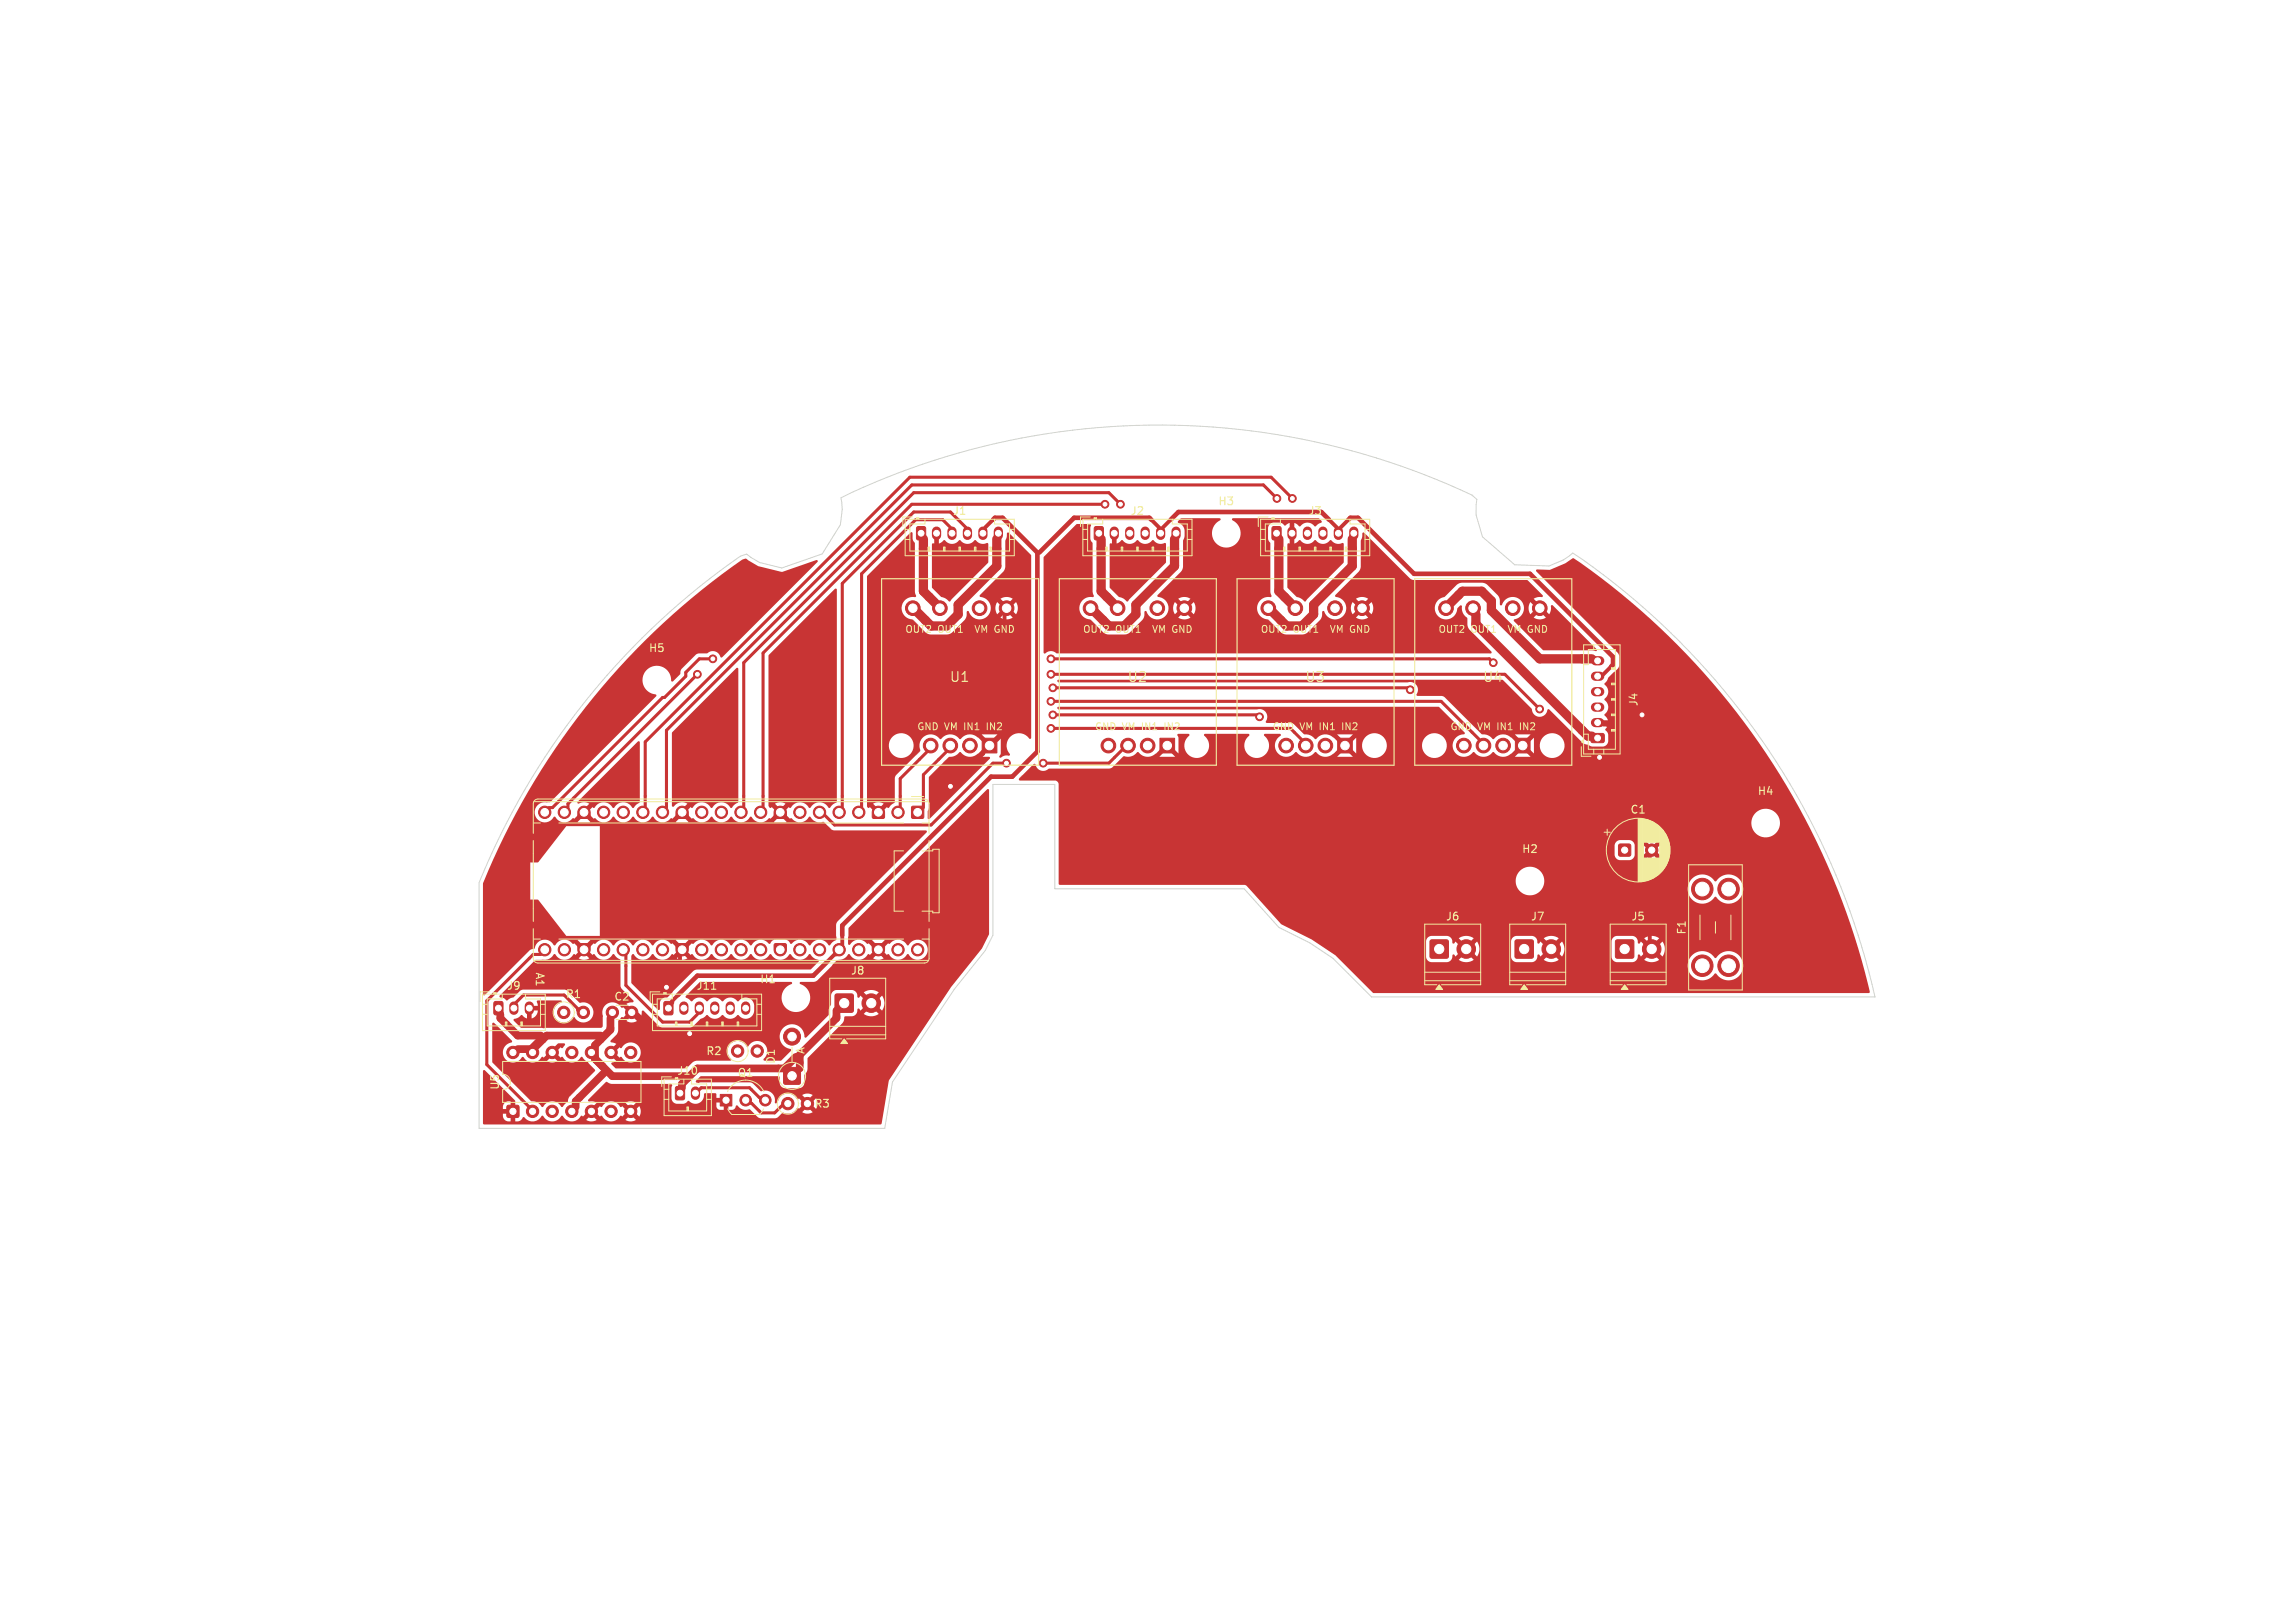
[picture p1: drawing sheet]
<svg xmlns="http://www.w3.org/2000/svg" width="297mm" height="210mm" viewBox="0 0 297 210" stroke-linecap="round" stroke-linejoin="round" font-family="sans-serif">
<defs><g id="words">
<g font-size="1.8" fill="#f2eda1">
<text x="122.8" y="88.4">U1</text>
<text x="145.8" y="88.4">U2</text>
<text x="168.8" y="88.4">U3</text>
<text x="191.8" y="88.4">U4</text>
</g>
<g font-size="1.4" fill="#f2eda1">
<text x="157.6" y="65.6">H3</text>
<text x="123.2" y="66.8">J1</text>
<text x="146.2" y="66.8">J2</text>
<text x="169.2" y="66.8">J3</text>
<text x="83.9" y="84.6">H5</text>
<text x="212.1" y="91.5" transform="rotate(-90 212.1 91.5)">J4</text>
<text x="210.9" y="105.5">C1</text>
<text x="227.4" y="103.1">H4</text>
<text x="196.9" y="110.6">H2</text>
<text x="187" y="119.3">J6</text>
<text x="198" y="119.3">J7</text>
<text x="211" y="119.3">J5</text>
<text x="69.1" y="125.7" transform="rotate(90 69.1 125.7)">A1</text>
<text x="218.4" y="121" transform="rotate(-90 218.4 121)">F1</text>
<text x="65.5" y="128.3">J9</text>
<text x="73.1" y="129.4">R1</text>
<text x="79.4" y="129.7">C2</text>
<text x="90" y="128.3">J11</text>
<text x="98.3" y="127.4">H1</text>
<text x="110" y="126.3">J8</text>
<text x="91.3" y="136.7">R2</text>
<text x="100.5" y="137.8" transform="rotate(-90 100.5 137.8)">D1</text>
<text x="104.3" y="136.5" transform="rotate(-90 104.3 136.5)">A</text>
<text x="64.8" y="141.1" transform="rotate(-90 64.8 141.1)">U5</text>
<text x="87.5" y="139.3">J10</text>
<text x="95.4" y="139.5">Q1</text>
<text x="105.3" y="143.5">R3</text>
</g>
<g font-size="1.3" fill="#f2eda1">
<text x="117.1" y="82">OUT2</text>
<text x="121.4" y="82">OUT1</text>
<text x="126.5" y="82">VM GND</text>
<text x="140.1" y="82">OUT2</text>
<text x="144.4" y="82">OUT1</text>
<text x="149.5" y="82">VM GND</text>
<text x="163.1" y="82">OUT2</text>
<text x="167.4" y="82">OUT1</text>
<text x="172.5" y="82">VM GND</text>
<text x="186.1" y="82">OUT2</text>
<text x="190.4" y="82">OUT1</text>
<text x="195.5" y="82">VM GND</text>
<text x="118.6" y="94.6">GND VM IN1</text>
<text x="128" y="94.6">IN2</text>
<text x="141.6" y="94.6">GND VM IN1</text>
<text x="151" y="94.6">IN2</text>
<text x="164.6" y="94.6">GND VM IN1</text>
<text x="174" y="94.6">IN2</text>
<text x="187.6" y="94.6">GND VM IN1</text>
<text x="197" y="94.6">IN2</text>
</g>
</g></defs>
<g fill="#c83434" stroke="#c83434" stroke-width=".13">
<path d="M118 104.4h1.5v1.5h-1.5z"/>
<path d="M113.1 104.6a.8 .8 0 0 1 .8-.2 .8 .8 0 0 1 .6 .7v.6l-.1 .2h-1.4l-.1-.2v-.6z"/>
<path d="M100.4 104.6a.8 .8 0 0 1 .8-.2 .8 .8 0 0 1 .6 .7v.6l-.1 .2h-1.4l-.1-.2v-.6z"/>
<path d="M87.7 104.6a.8 .8 0 0 1 .8-.2 .8 .8 0 0 1 .6 .7v.6l-.1 .2h-1.4l-.1-.2v-.6z"/>
<path d="M75 104.6a.8 .8 0 0 1 .8-.2 .8 .8 0 0 1 .6 .7v.6l-.1 .2h-1.4l-.1-.2v-.6z"/>
<path d="M74.8 122.2l.2-.1h1.3l.1 .2v.6a.8 .8 0 0 1-.8 .8 .8 .8 0 0 1-.8-.7z"/>
<path d="M87.5 122.2l.2-.1h1.3l.1 .2v.6a.8 .8 0 0 1-.7 .8 .79 .79 0 0 1-.9-.8z"/>
<path d="M100.2 122.2l.2-.1h1.3l.1 .2v.6a.8 .8 0 0 1-.7 .8 .79 .79 0 0 1-.9-.8z"/>
<path d="M112.9 122.2l.2-.1h1.3l.1 .2v.6a.8 .8 0 0 1-.7 .8 .79 .79 0 0 1-.9-.8z"/>
<path d="M87.5 140.6h.8l.3 .1v1.4l-.2 .2h-.7l-.3-.1v-1.4z"/>
<path d="M118.7 68.2l.8-.1 .3 .2v1.3l-.2 .3h-.7l-.3-.2v-1.3z"/>
<path d="M86 129.6h.9l.2 .1v1.4l-.2 .2h-.7l-.3-.1v-1.4z"/>
<path d="M150.1 95.5h1.9v1.9h-1.9z"/>
<path d="M93.2 141.6h1.5v1.5h-1.5z"/>
<path d="M101.5 138.2l.1-.1h1.7l.2 .1 .1 .2v1.7l-.1 .1-.2 .1h-1.7l-.1-.1-.1-.1v-1.7z"/>
<path d="M127.1 95.5h1.9v1.9h-1.9z"/>
<path d="M64 129.6h.8l.3 .1v1.4l-.2 .2h-.7l-.3-.1v-1.4z"/>
<path d="M209.5 109.3l.2-.1 1.3 .1 .1 .2-.1 1.2-.2 .1-1.3-.1v-.1z"/>
<path d="M205.9 95l.2-.1h1.4l.1 .3v.7l-.2 .2h-1.4l-.1-.2z"/>
<path d="M65.7 143.1l.1-.1 1.3 .1 .1 .2-.1 1.2-.2 .1-1.2-.1-.1-.1z"/>
<path d="M173.1 95.5h1.9v1.9h-1.9z"/>
<path d="M108.1 128.7l.2-.1h1.9l.2 .1v.2l.1 1.9-.1 .1-.2 .1h-1.9l-.2-.1v-.1v-1.9z"/>
<path d="M141.7 68.2l.8-.1 .3 .2v1.3l-.2 .3h-.8l-.2-.2v-1.3z"/>
<path d="M196.1 95.5h1.9v1.9h-1.9z"/>
<path d="M185.1 121.7l.2-.1h1.9l.2 .1v.2v1.9v.1l-.2 .1h-1.9l-.2-.1-.1-.1v-1.9z"/>
<path d="M164.7 68.2l.8-.1 .3 .2v1.3l-.2 .3h-.8l-.2-.2v-1.3z"/>
<path d="M196.1 121.7l.2-.1h1.9l.2 .1v.2v1.9v.1l-.2 .1h-1.9l-.2-.1-.1-.1v-1.9z"/>
<path d="M209.1 121.7l.2-.1h1.9l.2 .1v.2v1.9v.1l-.2 .1h-1.9l-.2-.1-.1-.1v-1.9z"/>
<circle cx="116.2" cy="105.1" r=".8"/>
<circle cx="111.1" cy="105.1" r=".8"/>
<circle cx="108.6" cy="105.1" r=".8"/>
<circle cx="106.1" cy="105.1" r=".8"/>
<circle cx="103.5" cy="105.1" r=".8"/>
<circle cx="98.4" cy="105.1" r=".8"/>
<circle cx="95.9" cy="105.1" r=".8"/>
<circle cx="93.4" cy="105.1" r=".8"/>
<circle cx="90.8" cy="105.1" r=".8"/>
<circle cx="85.7" cy="105.1" r=".8"/>
<circle cx="83.2" cy="105.1" r=".8"/>
<circle cx="80.7" cy="105.1" r=".8"/>
<circle cx="78.1" cy="105.1" r=".8"/>
<circle cx="73" cy="105.1" r=".8"/>
<circle cx="70.5" cy="105.1" r=".8"/>
<circle cx="70.5" cy="122.9" r=".8"/>
<circle cx="73" cy="122.9" r=".8"/>
<circle cx="78.1" cy="122.9" r=".8"/>
<circle cx="80.7" cy="122.9" r=".8"/>
<circle cx="83.2" cy="122.9" r=".8"/>
<circle cx="85.7" cy="122.9" r=".8"/>
<circle cx="90.8" cy="122.9" r=".8"/>
<circle cx="93.4" cy="122.9" r=".8"/>
<circle cx="95.9" cy="122.9" r=".8"/>
<circle cx="98.4" cy="122.9" r=".8"/>
<circle cx="103.5" cy="122.9" r=".8"/>
<circle cx="106.1" cy="122.9" r=".8"/>
<circle cx="108.6" cy="122.9" r=".8"/>
<circle cx="111.1" cy="122.9" r=".8"/>
<circle cx="116.2" cy="122.9" r=".8"/>
<circle cx="118.8" cy="122.9" r=".8"/>
<circle cx="95.5" cy="136" r=".8"/>
<circle cx="98" cy="136" r=".8"/>
<circle cx="148.5" cy="96.5" r=".95"/>
<circle cx="146" cy="96.5" r=".95"/>
<circle cx="143.4" cy="96.5" r=".95"/>
<circle cx="141.1" cy="78.7" r=".95"/>
<circle cx="144.6" cy="78.7" r=".95"/>
<circle cx="149.8" cy="78.7" r=".95"/>
<circle cx="153.3" cy="78.7" r=".95"/>
<circle cx="96.5" cy="142.4" r=".75"/>
<circle cx="99" cy="142.4" r=".75"/>
<circle cx="102.5" cy="134.1" r="1.1"/>
<circle cx="125.5" cy="96.5" r=".95"/>
<circle cx="123" cy="96.5" r=".95"/>
<circle cx="120.4" cy="96.5" r=".95"/>
<circle cx="118.1" cy="78.7" r=".95"/>
<circle cx="121.6" cy="78.7" r=".95"/>
<circle cx="126.8" cy="78.7" r=".95"/>
<circle cx="130.3" cy="78.7" r=".95"/>
<circle cx="220.3" cy="125" r="1.39"/>
<circle cx="223.7" cy="125" r="1.39"/>
<circle cx="220.3" cy="115" r="1.39"/>
<circle cx="223.7" cy="115" r="1.39"/>
<circle cx="79.2" cy="131" r=".8"/>
<circle cx="81.7" cy="131" r=".8"/>
<circle cx="213.8" cy="110" r=".8"/>
<circle cx="68.9" cy="143.8" r=".8"/>
<circle cx="71.5" cy="143.8" r=".8"/>
<circle cx="74" cy="143.8" r=".8"/>
<circle cx="76.5" cy="143.8" r=".8"/>
<circle cx="79.1" cy="143.8" r=".8"/>
<circle cx="81.6" cy="143.8" r=".8"/>
<circle cx="81.6" cy="136.2" r=".8"/>
<circle cx="79.1" cy="136.2" r=".8"/>
<circle cx="76.5" cy="136.2" r=".8"/>
<circle cx="74" cy="136.2" r=".8"/>
<circle cx="71.5" cy="136.2" r=".8"/>
<circle cx="68.9" cy="136.2" r=".8"/>
<circle cx="66.4" cy="136.2" r=".8"/>
<circle cx="171.5" cy="96.5" r=".95"/>
<circle cx="169" cy="96.5" r=".95"/>
<circle cx="166.4" cy="96.5" r=".95"/>
<circle cx="164.1" cy="78.7" r=".95"/>
<circle cx="167.6" cy="78.7" r=".95"/>
<circle cx="172.8" cy="78.7" r=".95"/>
<circle cx="176.3" cy="78.7" r=".95"/>
<circle cx="112.7" cy="129.8" r="1.2"/>
<circle cx="194.5" cy="96.5" r=".95"/>
<circle cx="192" cy="96.5" r=".95"/>
<circle cx="189.4" cy="96.5" r=".95"/>
<circle cx="187.1" cy="78.7" r=".95"/>
<circle cx="190.6" cy="78.7" r=".95"/>
<circle cx="195.8" cy="78.7" r=".95"/>
<circle cx="199.3" cy="78.7" r=".95"/>
<circle cx="189.8" cy="122.8" r="1.2"/>
<circle cx="200.7" cy="122.8" r="1.2"/>
<circle cx="102" cy="142.8" r=".8"/>
<circle cx="104.5" cy="142.8" r=".8"/>
<circle cx="73" cy="131" r=".8"/>
<circle cx="75.5" cy="131" r=".8"/>
<circle cx="213.7" cy="122.8" r="1.2"/>
<circle cx="143" cy="65.2" r=".5"/>
<circle cx="145" cy="65.2" r=".5"/>
<circle cx="165.2" cy="64.5" r=".5"/>
<circle cx="167.2" cy="64.5" r=".5"/>
<circle cx="199.2" cy="91.8" r=".5"/>
<circle cx="90.2" cy="87.2" r=".5"/>
<circle cx="136" cy="87.2" r=".5"/>
<circle cx="193.2" cy="85.8" r=".5"/>
<circle cx="136" cy="85.2" r=".5"/>
<circle cx="92.2" cy="85.2" r=".5"/>
<circle cx="212.5" cy="92.5" r=".5"/>
<circle cx="207" cy="98" r=".5"/>
<circle cx="89.2" cy="133.7" r=".5"/>
<circle cx="123" cy="101.7" r=".5"/>
<circle cx="86.2" cy="127.7" r=".5"/>
<circle cx="130.3" cy="98.8" r=".5"/>
<circle cx="135" cy="98.8" r=".5"/>
<circle cx="136" cy="94.2" r=".5"/>
<circle cx="136.3" cy="92.5" r=".5"/>
<circle cx="163" cy="92.8" r=".5"/>
<circle cx="136" cy="90.8" r=".5"/>
<circle cx="182.5" cy="89.2" r=".5"/>
<circle cx="136.3" cy="89" r=".5"/>
</g>
<g fill="none" stroke="#c83434" stroke-width="1.2">
<path d="M119.5 69.8v6.7l1.5 1.5M121.2 68.7v.6M123.2 68.7v.6M125.2 68.7v.6M127.2 68.7v.6M129 69.8v3.5l-5 5v1.2l-1.5 1.5h-2l-1.8-1.7M129.2 68.7v.6M142.5 69.8v6.7l1.5 1.5M144.2 68.7v.6M146.2 68.7v.6M148.2 68.7v.6M150.2 68.7v.6"/>
<path d="M152 69.8v3.5l-5 5v1.2l-1.5 1.5h-2l-1.8-1.7M152.2 68.7v.6M165.5 69.8v6.7l1.5 1.5M167.2 68.7v.6M169.2 68.7v.6M171.2 68.7v.6M173.2 68.7v.6M175 69.8v3.5l-5 5v1.2l-1.5 1.5h-2l-1.8-1.7M175.2 68.7v.6M187.7 78l1.5-1.5h2.5l1.3 1.3v1.2l6.2 6.3h6.8M191 79.5v1.3l14.5 14.5h.5M206.5 93.5h.5"/>
<path d="M206.5 91.5h.5M206.5 89.5h.5M206.5 87.5h.5M206.5 85.5h.5M66.5 130.2v.5M68.5 130.2v.5M88.5 130.2v.5M90.5 130.2v.5M92.5 130.2v.5M94.5 130.2v.5M96.5 130.2v.5M90 141.2v.5"/>
</g>
<path d="M128.5 67.3l.2-.3h1l4.6 4.5v25.8l-3.3 3.2h-2.8l-19.2 19.3v1.2M149 67.3l-.3-.3h-9.7l-4.5 4.5M151.5 67.3l1-1h18.5l1 1M174.5 67.3l.2-.3h1l7.3 7.3h15l10.7 10.7v1l-.2 .3M126.5 98.3l-3.5 3.5M130 80.8v14M208.7 94.5l.8 .8M212.5 92.5l-5.5 5.5M213.5 112v8.8M83.5 132.3l1.5 1.5h4.3M88 125v1l-1.8 1.8M107 124.5l-1.8 1.8h-15l-2.5 2.5" fill="none" stroke="#c83434" stroke-width=".6"/>
<g fill="none" stroke="#c83434" stroke-width=".5">
<path d="M128.5 67.3l-1 1M130 79.5v1.3M149 67.3l1 1M151.5 67.3l-1 1M172 67.3l1 1M174.5 67.3l-1 1M127.2 97.3v.2l-.7 .8M129.7 95l-.7 .8M207.5 93.8h.5l.7 .7M208.5 86.3l-1 1M213.5 110.8v1.2M82.5 131.3l1 1"/>
<path d="M87.7 128.8l-.7 .7v.3M88 123.5v1.5M108.2 123.5h-.2l-1 1M109 121v1.3M213.5 120.8v1"/>
</g>
<path d="M64.8 131.3v.5l2.2 2.2h3M70.2 134.3l-1.4 1.5h-1.8M77.7 134h-7l-1.5 1.5M78.2 138.8l-3.7 3.7v.8M79 131.8v1.5l-2 2v1.7l2.2 2.3h9.5M103 136.8l-1.5 1.5h-11.3l-2 2v.5M108.2 130.8v1l-4.7 4.7v1.8" fill="none" stroke="#c83434" stroke-width="1"/>
<g fill="none" stroke="#c83434" stroke-width=".4">
<path d="M123 68.3l-1-1h-3.5l-7 7v30.2M123 66.3h-4.8l-9.2 9.2v29M124 67.3l1 1M143 65.3h-25l-19.3 19.2v20M145 65.3l-1.5-1.5h-25.3l-22 22v18.7M165.2 64.5l-1.7-1.7h-45.5l-31.8 31.7v10M167.2 64.5l-2.7-2.7h-46.7l-34.3 34.2v8.5M90.2 87.3l-16.7 16.7v.5M92.3 85.3h-1.8l-1.8 1.7v.5l-2.7 2.8h-.2l-14.3 14.2h-.5M120 97.3l-3.5 3.5v3.7M122.5 97.3l-3 3v4.2M130.2 98.8h-1.7l-8 8h-12.5l-1.3-1.3"/>
<path d="M136 87.3h58.7l4.5 4.5M136 85.3h56.8l.5 .5M136 94.3h31M136 90.8h50.5l5 5M136.2 92.5h26.6l.2 .3M136.2 89h46l.3 .3M145.2 97l-1.7 1.8h-8.5M167.5 94.8l1 1M70 123.5h-1l-6 6v8.3l5.5 5.5M73 128.8h-5.3l-1 1M73.8 129.5l1 1v.3M81 123.5v4l4.8 4.8h3.5l.9-1"/>
<path d="M90.5 141l.3-.2h6.2l1.2 1.2h.3M97 142.8h.3l1.2 1.2h1.7l1-1"/>
</g>
<g fill="#c83434">
<path d="M64.7 128.8l4.5-4.6h1a1.53 1.53 0 0 0 1.6-.8l.1 .1a1.32 1.32 0 0 0 2.3 0h.2l.1 .1 .6-.6 .2 .3 .2 .1-.6 .6a1.3 1.3 0 0 0 1.4 0l-.7-.6 .3-.1 .2-.3 .6 .6 .2-.1a1.34 1.34 0 0 0 2.4 0h.2l.3 .4 .5 .3v3.5l.2 .2 1.5 1.6-.1 .2h-.5l-.3 .2 .7 .7a.4 .4 0 0 0-.5 .4 .4 .4 0 0 0 .5 .4 .4 .4 0 0 0 .3-.4l.8 .7 .2-.9h.2l2 2 .4 .2 3.8-.1 .2-.1 .9-1 .5-.1 .3-.3a.44 .44 0 0 1 .5 .3 1.13 1.13 0 0 0 1.5-.4l.2 .1a1.13 1.13 0 0 0 1.8-.1l.2 .1a1.11 1.11 0 0 0 1.2 .4 1.11 1.11 0 0 0 .8-1 1.73 1.73 0 0 0-.2-1.2 1.13 1.13 0 0 0-1.8 0l-.2-.1a1.13 1.13 0 0 0-1.8 .1l-.2-.1a1.13 1.13 0 0 0-1.8 .1l-.2-.1a1.13 1.13 0 0 0-1.8 .1l-.8-.5-.1-.2 1.9-1.8h11.8a.15 .15 0 0 1 .1 .1 .15 .15 0 0 1-.1 .1 1.85 1.85 0 0 0-.9 2.9 1.85 1.85 0 0 0 3 0 1.85 1.85 0 0 0-.9-2.9l-.1-.1 .1-.1h1.7l.3-.1 2.7-2.8a1.84 1.84 0 0 0 1.6-.8l.1 .1a1.32 1.32 0 0 0 2.3 0h.2l.1 .1 .6-.6 .2 .3 .2 .1-.6 .6a1.3 1.3 0 0 0 1.4 0l-.7-.6 .3-.1 .2-.3 .6 .6 .2-.1a1.34 1.34 0 0 0 2.4 0h.2a1.32 1.32 0 0 0 2 .4 1.32 1.32 0 0 0 0-2 1.32 1.32 0 0 0-2 .4h-.2a1.35 1.35 0 0 0-2.3-.2h-.2l-.7 .7-.1-.2-.4-.2 .8-.8h-1.7l.8 .8-.2 .1-.2 .3-.8-.7h-.1a1.45 1.45 0 0 0-2.2-.1l-.1 .3-.2-.1v-2.2l17.9-17.9h.3v18.8l-.9 1.8-4 5-8 12-1 5.7-.1 .1h-51.4l-.1-.1v-1h2.6v.3l.3 .2 .3 .2h.4v-1h-1v.3h-2.6v-1.2h2.6v.3h1v-1a.79 .79 0 0 0-1 .7h-2.6v-4.6l.1-.1h.2l3.8 3.9 .1 1.1h-.1a.4 .4 0 0 0-.5 0 .4 .4 0 0 0 0 .6 .4 .4 0 0 0 .6 0v1h.3a1.1 1.1 0 0 0 .7-.6l.2 .1a1.31 1.31 0 0 0 2.2-.2h.2a1.35 1.35 0 0 0 2.3 0h.2a1.35 1.35 0 0 0 1.9 .5h1.2a1.3 1.3 0 0 0 1.3 0l-.7-.7-.6 .7h-1.2l.4-.4a.16 .16 0 0 1 .2-.1 .16 .16 0 0 1 .1 .1l.7-.7v.1a.41 .41 0 0 0 .5 .3 .41 .41 0 0 0 .4-.4l.6 .7 .3-.1a1.35 1.35 0 0 0 1.9 .5h1.1a1.3 1.3 0 0 0 1.4 0l-.7-.7-.7 .7h-1.1l.4-.4a.16 .16 0 0 1 .2-.1 .16 .16 0 0 1 .1 .1l.7-.7h-.1l.1 .1a.41 .41 0 0 0 .5 .3 .41 .41 0 0 0 .3-.4l.7 .7 .2-.6-.2-.7h10l.3 .4h.7v-.9h-1v.5l-10-.1-.7 .7a.42 .42 0 0 0-.3-.4 .42 .42 0 0 0-.5 .4l-.7-.7a.19 .19 0 0 1-.2 .1 .19 .19 0 0 1-.2-.2l-.3-.3h1.1l.7 .7 .7-.7a1.3 1.3 0 0 0-1.4 0h-1.1a1.43 1.43 0 0 0-2 .6l-.2-.2-.6 .7a.44 .44 0 0 0-.5-.4l.7-.7-.4-.2h-.6l-.1-.2 2.4-2.3 .7 .3h7.7l.1 .1-.1 .4v1.3l.2 .4 .2 .3h.3h.9l.4-.3a.29 .29 0 0 1 .5 .2 1.13 1.13 0 0 0 1.2-.1 1.13 1.13 0 0 0 .5-1.1h.1h1.4l.1 .1v.5h1h-.1a.4 .4 0 0 0 .1 .6 .4 .4 0 0 0 .6-.1v1h.5a.74 .74 0 0 0 .5-.6h.1a1.31 1.31 0 0 0 1.6 .5l1.1 1 .3 .2h2.1l.9-.7a1.3 1.3 0 0 0 1.2-.1h1.2a1.3 1.3 0 0 0 1.4 0l-.7-.7-.7 .7h-1.2l.5-.4a.16 .16 0 0 1 .1-.1 .16 .16 0 0 1 .2 .1l.7-.7-.1-.1 .1 .2a.41 .41 0 0 0 .4 .3 .41 .41 0 0 0 .4-.4l.7 .7a1.3 1.3 0 0 0 0-1.4l-.7 .7a.4 .4 0 0 0-.4-.4 .4 .4 0 0 0-.4 .3l-.7-.6a.16 .16 0 0 1-.2 .1 .16 .16 0 0 1-.1-.1l-.5-.4h1.2l.7 .7 .7-.7a1.3 1.3 0 0 0-1.4 0h-1.2a1.34 1.34 0 0 0-2 .9l-.1 .2-.2-.1a1.34 1.34 0 0 0-.4-1.3 1.34 1.34 0 0 0-1.4-.2l-1.1-1-.3-.2h-6.4l-.3 .1h-.3l-.1-.2 .7-.6h10.1l.1 .1v.8a.74 .74 0 0 0 .7 .6h1.8l.4-.1 .3-.5v-1.1l.2-.2a1.7 1.7 0 0 0 .2-1.5v-.5l4.5-4.5 .2-.4 .1-.4 1.1-.1a.83 .83 0 0 0 .6-.9l.2-.1 .2 .3 .8-.8 .1 .2 .3 .2-.8 .8a1.7 1.7 0 0 0 1.9 0l-.8-.8 .3-.2 .1-.2 .9 .7a1.7 1.7 0 0 0-.1-1.9l-.8 .8-.2-.3-.2-.1 .8-.8a1.7 1.7 0 0 0-1.9 0l.8 .8-.2 .1-.2 .3-.8-.8-.2 .3h-.2a1.11 1.11 0 0 0-.6-1h-2.2a.74 .74 0 0 0-.7 .7v1.2v.1a1.53 1.53 0 0 0-.3 1.2l-2.8 2.9-.2 .1-.1-.1a1.61 1.61 0 0 0-1.5-1.7 1.61 1.61 0 0 0-1.7 1.5 1.61 1.61 0 0 0 1.5 1.8v.2l-1.3 1.2h-2.2l-.1-.1a1.33 1.33 0 0 0 .1-2.1 1.33 1.33 0 0 0-2.1 .4h-.1a1.33 1.33 0 0 0-2.1-.4 1.33 1.33 0 0 0 0 2.1l-.1 .1-4.6 .1a2.46 2.46 0 0 0-1 .9h-9.2l-.6-.5v-.1l.7-.3-.7-.7a.44 .44 0 0 0 .4-.4l.7 .7 .2-.1a1.31 1.31 0 0 0 2 .4 1.31 1.31 0 0 0 0-2 1.31 1.31 0 0 0-2 .4h-.1l-.1-.1-.7 .7-.2-.3-.2-.1 .7-.7-.7-.2-.1-.2 .8-.8 .2-.4v-1.4h1.1a1.3 1.3 0 0 0 1.3 0l-.7-.7-.6 .7h-1.1l.4-.5 .2 .1 .7-.7-.7-.7-.2 .1a1.33 1.33 0 0 0-1.7-.6 1.33 1.33 0 0 0-.7 1.7v1.3l-.2 .2h-10.3l-1-1a.4 .4 0 0 1 .4-.3l.5-.4 .2 .1 .2 .2a1.1 1.1 0 0 0 1 .2 1.09 1.09 0 0 0 .8-1h-.8v1h-.6v-1.1a.38 .38 0 0 0 .6 0 .38 .38 0 0 0-.1-.5h.9l-.1-.6 .1-.1h3h.1v.2a1.33 1.33 0 0 0-.8 2.1 1.33 1.33 0 0 0 2.2-.2h.2a1.32 1.32 0 0 0 1.7 .6 1.32 1.32 0 0 0 .7-1.7 1.32 1.32 0 0 0-1.7-.7l-1.6-1.6-.3-.2h-5.4l-.4 .2-.8 .8-.4 .2-.5 .3-.1-.1a.9 .9 0 0 0-.8-.3z"/>
<path d="M63.7 132.4h.3l2.2 2.2a.16 .16 0 0 1 .1 .2 .16 .16 0 0 1-.2 .1 1.32 1.32 0 0 0-.7 2.1 1.32 1.32 0 0 0 2.2-.2h.1a1.35 1.35 0 0 0 1.9 .5h1.2a1.3 1.3 0 0 0 1.3 0l-.6-.7-.7 .7h-1.2l.4-.4a.16 .16 0 0 1 .2-.2 .16 .16 0 0 1 .2 .2l.7-.7a.4 .4 0 0 0 .4 .4 .4 .4 0 0 0 .4-.4 .4 .4 0 0 0-.5-.4l.8-.8h.9v.2l-.2 .3a.16 .16 0 0 1-.2 .1 .16 .16 0 0 1-.1-.1l-.7 .7 .7 .7a.16 .16 0 0 1 .1-.2 .16 .16 0 0 1 .2 .2 1.32 1.32 0 0 0 2.3-.1h.1l.4 .4 .4 .2 .9 1.1-3.3 3.4-.2 .3a.49 .49 0 0 1-.3 .6l-.3 .3a.16 .16 0 0 1-.2 .2 .16 .16 0 0 1-.1-.2 1.32 1.32 0 0 0-2.3 .1h-.2a1.53 1.53 0 0 0-1.4-.7l-5-5.1z"/>
<path d="M81.8 123.5h.2a1.35 1.35 0 0 0 2.4 0h.1a1.34 1.34 0 0 0 2.4 0h.2l.1 .1 .6-.6 .2 .3 .2 .1-.6 .6a1.3 1.3 0 0 0 1.4 0l-.7-.6 .4-.2 .1-.2 .6 .6a.16 .16 0 0 1 .1-.2 .16 .16 0 0 1 .2 .2 1.32 1.32 0 0 0 2.3-.1h.2a1.34 1.34 0 0 0 2.3 0h.2a1.34 1.34 0 0 0 2.4 0h.1a1.34 1.34 0 0 0 2.4 0h.2a1.35 1.35 0 0 0 2.4 0h.1a1.34 1.34 0 0 0 2.4 0h.2a1.69 1.69 0 0 0 1.1 .8l-.1 .1-1 1-14.9 .1-.3 .1-3.3 3.4a.9 .9 0 0 0-1 .8v.7l-.1 .2-3.6-3.5v-3.5z"/>
<path d="M83.4 82.9a93.6 93.6 0 0 1 12.7-10.5l.4-.1 1.6 1 3 .7 4.5-1.5h.2v.1l-12.3 12.4-.2 .1a1.13 1.13 0 0 0-1.5-.7l-.3 .1h-1.1l-.3 .2-1.9 1.9-.2 .7-.9 .9h-.2a1.87 1.87 0 0 0-1.7-2.1 1.87 1.87 0 0 0-2 1.8 1.87 1.87 0 0 0 1.7 2v.2l-13.6 13.7h-.5a1.31 1.31 0 0 0-1.6 .9 1.31 1.31 0 0 0 .8 1.6 1.31 1.31 0 0 0 1.7-.6h.1a1.35 1.35 0 0 0 2.3 .2h.2l.8-.7 .2 .3 .2 .1-.8 .8h1.7l-.8-.8 .3-.1 .2-.3 .7 .7h.2a1.43 1.43 0 0 0 2.2-.1l.3-.1a1.34 1.34 0 0 0 2.3 0h.2a1.34 1.34 0 0 0 2.4 0h.1a1.35 1.35 0 0 0 2.3 .2h.2l.8-.7 .2 .3 .2 .1-.8 .8h1.7l-.8-.8 .3-.1 .2-.3 .7 .7h.2a1.43 1.43 0 0 0 2.2-.1l.3-.1a1.34 1.34 0 0 0 2.3 0h.2a1.34 1.34 0 0 0 2.4 0h.1a1.35 1.35 0 0 0 2.3 .2h.2l.8-.7 .2 .3 .2 .1-.8 .8h1.7l-.8-.8 .3-.1 .2-.3 .7 .7h.2a1.43 1.43 0 0 0 2.2-.1l.2-.1h.1a1.34 1.34 0 0 0 1.7 .6l1 1 .3 .2h11.9l.2 .1-11.6 11.6-.2 .5v1.9l-.5 .3-.2 .3a.16 .16 0 0 1-.2 .1 .16 .16 0 0 1-.1-.1 1.32 1.32 0 0 0-2.3 .1h-.2a1.35 1.35 0 0 0-2.3-.2h-.1l-.3-.3-.2-.2h-1.5a.8 .8 0 0 0-.6 .5h-.2a1.34 1.34 0 0 0-2.3 .2h-.1a1.34 1.34 0 0 0-2.4 0h-.1a1.34 1.34 0 0 0-2.4 0h-.2a1.35 1.35 0 0 0-2.3-.2h-.2l-.7 .7-.1-.2-.4-.2 .8-.8h-1.7l.8 .8-.2 .1-.2 .3-.8-.7h-.1a1.45 1.45 0 0 0-2.2-.1l-.2 .3h-.2a1.32 1.32 0 0 0-2.3 0h-.1a1.34 1.34 0 0 0-2.4 0h-.2a1.35 1.35 0 0 0-2.3-.2h-.2l-.7 .7-.1-.2-.4-.2 .8-.8h-1.7l.8 .8-.3 .2-.1 .2-.8-.7h-.1a1.45 1.45 0 0 0-2.2-.1l-.2 .3h-.2a1.31 1.31 0 0 0-1.4-.7 1.31 1.31 0 0 0-1 1.1l-.6 .3-5.8 5.8h-.3v-14.5l1.2-2.7h4.9v4.8l1.1 .1 3.6 4.6h4.3v-14.2h-4.3l-3.7 4.7h-5.9l.1-.4a94.5 94.5 0 0 1 19.6-28.3z"/>
<path d="M136.9 88h57.5l3.8 3.7a1.04 1.04 0 0 0 1 1 1.04 1.04 0 0 0 1.1-.9h.2l4.3 4.3 1.3 .5h1.4l.3-.2 .3-.2v-1.2l-.4-.6 .4-.6h-1.1l.1-.3-.1-.3h1.1l-.5-.7a1.18 1.18 0 0 0 0-1.9l.1-.2a1.13 1.13 0 0 0-.1-1.8l.5-.9 1.4-1.3 .1-.3v-1.2l-.1-.3-10.7-10.7 .1-.2h1.7l2-.8 1-.7 2.3 1.6a94.5 94.5 0 0 1 10 8.5l.5 .4a95.4 95.4 0 0 1 7.2 8l3.1 4.1 3.6 5.4a93.6 93.6 0 0 1 11.7 28.2l-.2 .1h-64l-3.8-3.7h44.4a1.89 1.89 0 0 0 1.3 2 1.89 1.89 0 0 0 2.2-.8h.2a1.89 1.89 0 0 0 2.8 .4 1.89 1.89 0 0 0 0-2.9 1.89 1.89 0 0 0-2.8 .4h-.2a1.89 1.89 0 0 0-2.1-.8 1.89 1.89 0 0 0-1.4 1.7h-44.4l-1.2-1.2-2.7-1.8h14.4l.1 2.1a.74 .74 0 0 0 .6 .6h2.2a.83 .83 0 0 0 .6-.9l.2-.1 .2 .3 .8-.8 .2 .3 .2 .1-.8 .8a1.7 1.7 0 0 0 1.9 0l-.8-.8 .3-.2 .1-.2 .9 .7a1.7 1.7 0 0 0-.1-1.9l-.8 .8-.1-.2-.3-.2 .4-.4h5.2l.1 2.1a.74 .74 0 0 0 .6 .6h2.2a.83 .83 0 0 0 .6-.9l.2-.1 .2 .3 .8-.8 .1 .2 .3 .2-.8 .8a1.7 1.7 0 0 0 1.9 0l-.8-.8 .2-.1 .2-.3 .9 .7a1.7 1.7 0 0 0-.1-1.9l-.8 .8-.2-.3-.2-.1 .4-.4h7.2l.1 2.1a.74 .74 0 0 0 .6 .6h2.2a.83 .83 0 0 0 .6-.9l.2-.1 .2 .3 .8-.8 .2 .3 .2 .1-.8 .8a1.7 1.7 0 0 0 1.9 0l-.8-.8 .3-.2 .1-.2 .9 .7a1.7 1.7 0 0 0-.1-1.9l-.8 .8-.1-.2-.3-.2 .8-.8a1.7 1.7 0 0 0-1.9 0l.8 .8-.2 .1-.2 .3-.8-.8-.2 .3h-.2v-.1a.75 .75 0 0 0-.7-.9h-2.2l-.4 .3-.2 .4h-7.2l.4-.4a1.7 1.7 0 0 0-1.9 0l.8 .8-.3 .2-.1 .2-.8-.8-.2 .3h-.2v-.1a.75 .75 0 0 0-.7-.9h-2.2l-.4 .3-.2 .4h-5.2l.4-.4a1.7 1.7 0 0 0-1.9 0l.8 .8-.2 .1-.2 .3-.8-.8-.2 .3h-.2v-.1a.75 .75 0 0 0-.7-.9h-2.2l-.4 .3-.2 .4h-14.4l-4.3-2.2-4.4-4.9-.3-.2h-24l-.1-.1v-.5h59.1a1.85 1.85 0 0 0 1.4 1.9 1.85 1.85 0 0 0 2.1-.9h18.8v.3a1.9 1.9 0 0 0 1.4 1.7 1.9 1.9 0 0 0 2.1-.8h.2a1.89 1.89 0 0 0 2.8 .4 1.89 1.89 0 0 0 0-2.9 1.89 1.89 0 0 0-2.8 .4h-.2a1.89 1.89 0 0 0-2.1-.8 1.89 1.89 0 0 0-1.4 1.7h-18.8l.1-.1a1.85 1.85 0 0 0-1.2-2.6 1.85 1.85 0 0 0-2.4 1.7h-59.1v-4.5h72v1.3l.1 .3 .3 .2 1.5 .1 .4-.2h1.8a1.3 1.3 0 0 0 1.3 0l-.6-.7-.7 .7h-1.8l.1-.1a1.38 1.38 0 0 0 .2-1.1h.9l.1 .8 .7-.7v-.1l.1 .2a.41 .41 0 0 0 .4 .3 .41 .41 0 0 0 .4-.4l.7 .7a1.3 1.3 0 0 0 0-1.4l-.7 .7a.4 .4 0 0 0-.4-.4 .4 .4 0 0 0-.4 .3l-.8-.6-.1 .6h-.9l-.1-.6-.2-.4h1.8l.7 .7 .6-.7a1.3 1.3 0 0 0-1.3 0h-1.8l-.3-.2h-1.5l-.4 .3-.1 .4h-72v-3h89.6a1.85 1.85 0 0 0 2.6 1.8 1.85 1.85 0 0 0 .5-3.1 1.85 1.85 0 0 0-3 1l-.1 .3h-89.6v-5l-.1-.2-.3-.2h-4.6l-.1-.1v-.2l1.9-1.8h.2a1.06 1.06 0 0 0 .7 .8 1.06 1.06 0 0 0 1.1-.2h7.8l.3-.2 1.5-1.5a1.68 1.68 0 0 0 1.9-.5 1.58 1.58 0 0 0 2.3 .2l.9-.9 .1 .2 .3 .2-.9 .9h2.1l-.9-.9 .2-.1 .2-.3 .9 .9v-2l-.1-.5h.1h1.3h.1v.2a1.61 1.61 0 0 0-.2 2.4 1.61 1.61 0 0 0 2.4-.1 1.61 1.61 0 0 0-.3-2.3v-.2h.2h5.5l.2 .1a1.61 1.61 0 0 0-.4 2.3 1.61 1.61 0 0 0 2.4 .2 1.61 1.61 0 0 0 0-2.3l-.1-.2 .1-.1h1.9l.2 .1a1.59 1.59 0 0 0-.3 2.5 1.48 1.48 0 0 0 2.1-.3h.2a1.48 1.48 0 0 0 2.4 0h.1a1.52 1.52 0 0 0 2.3 .2l.9-.9 .2 .3 .2 .1-.9 .9h2.1l-.9-.9 .2-.1 .2-.3 .9 .9v-1.2h.8a1.61 1.61 0 0 0 1.6 1.8 1.61 1.61 0 0 0 1.6-1.8h4.5v.3a1.61 1.61 0 0 0 2.5 1.2 1.61 1.61 0 0 0 0-2.7 1.61 1.61 0 0 0-2.5 1.2h-4.5l-.1-.2a1.61 1.61 0 0 0-1.7-1.2 1.61 1.61 0 0 0-1.4 1.4h-.8v-.8l-.9 .9-.2-.4-.2-.1 .9-.9h-2.1l.9 .9-.2 .1-.2 .4-.9-1a1.54 1.54 0 0 0-2.3 .2h-.1a1.68 1.68 0 0 0-1.5-.6l-1.3-1.3-.2-.1-3.3-.1-.1-.1a1.03 1.03 0 0 0 0-1.2 1.03 1.03 0 0 0-1.1-.4h-25.7l-.2-.2 .2-.1h49.1l3.4 3.3v.2a1.47 1.47 0 0 0-1.4 2.1 1.47 1.47 0 0 0 2.5 .2h.2a1.48 1.48 0 0 0 2.4 0h.1a1.52 1.52 0 0 0 2.3 .2l.9-.9 .2 .3 .2 .1-.9 .9h2.1l-.9-.9 .2-.1 .2-.3 .9 .9v-1.2h.8a1.61 1.61 0 0 0 2.2 1.7 1.61 1.61 0 0 0 .4-2.7 1.61 1.61 0 0 0-2.6 .8v.2h-.8v-.8l-.9 .9-.2-.4-.2-.1 .9-.9h-2.1l.9 .9-.2 .1-.2 .4-.9-1a1.51 1.51 0 0 0-2.3 .2h-.1a1.68 1.68 0 0 0-1.5-.6l-4.9-4.9-.2-.1h-3.2l-.1-.1a1.03 1.03 0 0 0 0-1.2 1.03 1.03 0 0 0-1.1-.4h-45.2l-.2-.1z"/>
<path d="M122 98.7l.8-.7a1.98 1.98 0 0 0 1.5-.7 1.58 1.58 0 0 0 2.3 .2l.9-.9 .1 .2 .3 .2-.9 .9h1l.1 .1v.1l-7.8 7.9h-.1l-.1-.1v-.9l.1-.4v-4z"/>
<path d="M108 76.2h.2l.1 .1v27.4l-.1 .2a1.4 1.4 0 0 0-.8 .6h-.1a1.34 1.34 0 0 0-2.4 0h-.2a1.34 1.34 0 0 0-2.4 0h-.1l-.1-.1-.6 .6-.1-.2-.4-.2 .6-.6a1.3 1.3 0 0 0-1.3 0l.6 .6-.2 .1-.2 .3-.6-.6-.3 .1-.1-.2v-19.5z"/>
<path d="M112.2 74.5l5.6-5.6h.2l.1 .1v.8l.3 .5v6.3l.2 .5-.2 .2a1.47 1.47 0 0 0-1.7 1.3 1.47 1.47 0 0 0 1.4 1.6l1.7 1.6 .3 .2 .3 .1h2.2l.6-.3 1.6-1.6 .3-.4v-.7l.1-.1 .2 .1a1.45 1.45 0 0 0 1.6 1 1.45 1.45 0 0 0 1.2-1.5h.6l.1 .4 .2 .5 .6-.7 .1 .2 .4 .2-.7 .7a1.45 1.45 0 0 0 1.6 0l-.7-.7 .3-.2 .1-.2 .7 .7a1.45 1.45 0 0 0 0-1.6l-.7 .7-.1-.2-.3-.2 .6-.7a1.45 1.45 0 0 0-1.5 0l.7 .7-.4 .2-.1 .2-.6-.7-.3 .7h-.6a1.53 1.53 0 0 0-1.4-1.4v-.2l3-3 .2-.3 .1-.4v-3.3l.2-.5v-.5l.2-.1 2.9 3v23.6v.1h-.2a1.62 1.62 0 0 0-2.3-.4 1.62 1.62 0 0 0-.2 2.4v.1a1.61 1.61 0 0 0-1.2 .3l-.2-.1 .2-.4v-2l-.9 .9-.2-.4-.2-.1 .9-.9h-2.1l.9 .9-.2 .1-.2 .4-.9-1a1.51 1.51 0 0 0-2.3 .2h-.1a1.48 1.48 0 0 0-2.4 0h-.2a1.46 1.46 0 0 0-1.9-.4 1.46 1.46 0 0 0-.6 1.8v.2l-3.2 3.2-.1 .3v3.1l-.7 .6a.16 .16 0 0 1-.2 .2 .16 .16 0 0 1-.1-.2l-.6 .6-.1-.2-.4-.2 .6-.6a1.3 1.3 0 0 0-1.3 0l.6 .6-.2 .1-.2 .3-.6-.6-.3 .1-.1-.2v-8h2.8a1.61 1.61 0 0 0 2.2 1.7 1.61 1.61 0 0 0 .5-2.7 1.61 1.61 0 0 0-2.6 .8l-.1 .2h-2.8z"/>
<path d="M74.8 103.7l7.7-7.8h.2l.1 .2v7.7l-.7 .7a.27 .27 0 0 1-.5-.2 1.33 1.33 0 0 0-2.1 .2h-.2a1.34 1.34 0 0 0-2.4 0h-.1l-.1-.1-.6 .6-.1-.2-.4-.2 .6-.6a1.64 1.64 0 0 0-1.4 0z"/>
<path d="M87 94.7l8.3-8.3h.2v17.3l-.5 .4-.2 .4a.27 .27 0 0 1-.5-.2 1.33 1.33 0 0 0-2.1 .2h-.2a1.34 1.34 0 0 0-2.4 0h-.1l-.1-.1-.6 .6-.1-.2-.4-.2 .7-.6a1.44 1.44 0 0 0-1.9 .4l-.1-.1z"/>
<path d="M135.1 72l4.2-4.2h1.8l.1 .1-.1 .4v1.5l.3 .5v6.3l.2 .5-.1 .2a1.49 1.49 0 0 0-1.8 1.2 1.49 1.49 0 0 0 1.4 1.7l1.7 1.6 .3 .2 .3 .1h2.2l.6-.3 1.6-1.6 .3-.4v-.7h.2a1.48 1.48 0 0 0 1.7 1 1.48 1.48 0 0 0 1.2-1.5h.6l.1 .4 .2 .5 .6-.7 .1 .2 .4 .2-.7 .7a1.45 1.45 0 0 0 1.6 0l-.7-.7 .2-.1 .2-.3 .7 .7a1.45 1.45 0 0 0 0-1.6l-.7 .7-.1-.2-.3-.2 .6-.7a1.45 1.45 0 0 0-1.5 0l.7 .7-.3 .1-.2 .3-.6-.7-.3 .7h-.6a1.53 1.53 0 0 0-1.4-1.4v-.2l3-3 .2-.3 .1-.4v-3.3l.2-.6a1.73 1.73 0 0 0-.2-1.3l-.7-.5 .5-.5h4.9h.1v.2a1.87 1.87 0 0 0-.7 2.8 1.87 1.87 0 0 0 2.9 .1 1.87 1.87 0 0 0-.6-2.9l-.1-.2h.2h11.1l.4 .4-.9 .6a1.19 1.19 0 0 0-1.9 0l-.8-.4v1.1l-.3-.2-.3 .2v-1.1l-.6 .3-.6-.4h-1l-.3 .2-.2 .3-.1 1.7 .3 .5v6.3l.2 .5-.1 .2a1.49 1.49 0 0 0-1.8 1.2 1.49 1.49 0 0 0 1.4 1.7l1.7 1.6 .3 .2 .3 .1h2.2l.6-.3 1.6-1.6 .3-.4v-.7h.2a1.48 1.48 0 0 0 1.7 1 1.48 1.48 0 0 0 1.2-1.5h.6l.1 .4 .2 .5 .6-.7 .2 .3 .3 .1-.7 .7a1.45 1.45 0 0 0 1.6 0l-.7-.7 .3-.2 .1-.2 .7 .7a1.45 1.45 0 0 0 0-1.6l-.7 .7-.1-.2-.3-.2 .6-.7a1.45 1.45 0 0 0-1.5 0l.7 .7-.3 .1-.2 .3-.6-.7-.3 .7h-.6a1.53 1.53 0 0 0-1.4-1.4v-.2l3-3 .2-.3 .1-.4v-3.3l.2-.5v-.5l.1-.1 6.2 6.1 .3 .1h14.7l2.1 2-.1 .2h-.7l-.4 .2 .7 .7-.4 .2-.1 .2-.6-.7a1.44 1.44 0 0 0 0 1.6l.6-.7 .1 .2 .4 .2-.7 .7a1.45 1.45 0 0 0 1.6 0l-.7-.7 .3-.2 .1-.2 .7 .7 .2-.5v-.6l.2-.1 5.8 5.8a.29 .29 0 0 1-.5 .1l-6.5-.1-3.8-3.7v-.2a1.47 1.47 0 0 0 1-2.4 1.47 1.47 0 0 0-2.6 .5h-.1l-.1-.1v-.7l-.3-.5-1.5-1.4-.5-.2h-2.8a1.71 1.71 0 0 0-1 .8l-1.1 1.1a1.47 1.47 0 0 0-1.2 1.6 1.47 1.47 0 0 0 1.6 1.3 1.47 1.47 0 0 0 1.3-1.5l.3-.3h.3a1.85 1.85 0 0 0 .7 1.6v.8l.2 .5 2.9 3v.2h-56.2h-.2a1.15 1.15 0 0 0-1.4 .1l-.1-.2z"/>
<path d="M120.9 69.2l.3 .2 .3-.2v1.1l.7-.4a1.18 1.18 0 0 0 1.9 0h.1a1.18 1.18 0 0 0 1.9 0h.2a1.26 1.26 0 0 0 1.5 .4l.1 .1v2.4l-4.9 5h-.2a1.78 1.78 0 0 0-1-.6l-1.2-1.2v-5.6l.1-.1h.2z"/>
<path d="M143.9 69.2l.3 .2 .3-.2v1.1l.7-.4a1.18 1.18 0 0 0 1.9 0h.1a1.18 1.18 0 0 0 1.9 0h.2a1.26 1.26 0 0 0 1.5 .4l.1 .1v2.4l-4.9 5h-.2a1.78 1.78 0 0 0-1-.6l-1.2-1.2v-5.6l.1-.1h.2z"/>
<path d="M166.9 69.2l.3 .2 .3-.2v1.1l.7-.4a1.18 1.18 0 0 0 1.9 0h.1a1.18 1.18 0 0 0 1.9 0h.2a1.26 1.26 0 0 0 1.5 .4l.1 .1v2.4l-4.9 5h-.2a1.78 1.78 0 0 0-1-.6l-1.2-1.2v-5.6l.1-.1h.2z"/>
</g>
<path d="M114.1 74.9h20.3v24.1h-20.3zM137.1 74.9h20.3v24.1h-20.3zM160.1 74.9h20.3v24.1h-20.3zM183.1 74.9h20.3v24.1h-20.3zM92.1 128h.5" fill="none" stroke="#f2eda1" stroke-width=".15"/>
<g fill="none" stroke="#f2eda1" stroke-width=".13">
<path d="M117.1 67.2h14.2v4.7h-14.2zM117.1 68.5h.7M117.1 69.8h.7M118.1 66.9h-1.3v1.2M118.6 67.2v-.2h.3v.2M118.6 67.1h.3M119.7 67.2v.6h-1.9v3.5h12.8v-3.5h-1.9v-.6M120.1 71.3v-.5h.2v.5M120.2 70.8v.5M122.1 71.3v-.5h.2v.5M122.2 70.8v.5M124.1 71.3v-.5h.2v.5"/>
<path d="M124.2 70.8v.5M126.1 71.3v-.5h.2v.5M126.2 70.8v.5M128.1 71.3v-.5h.2v.5M128.2 70.8v.5M130.6 68.5h.7M130.6 69.8h.7M140.1 68.5h.6M140.1 69.8h.6M140.1 67.2h14.2v4.7h-14.2zM141.1 66.9h-1.3v1.2M141.6 67.2v-.2h.3v.2"/>
<path d="M141.6 67.1h.3M142.7 67.2v.6h-2v3.5h12.9v-3.5h-1.9v-.6M143.1 71.3v-.5h.2v.5M143.2 70.8v.5M145.1 71.3v-.5h.2v.5M145.2 70.8v.5M147.1 71.3v-.5h.2v.5M147.2 70.8v.5M149.1 71.3v-.5h.2v.5M149.2 70.8v.5M151.1 71.3v-.5h.2v.5M151.2 70.8v.5"/>
<path d="M153.6 68.5h.7M153.6 69.8h.7M163.1 68.5h.6M163.1 69.8h.6M163.1 67.2h14.2v4.7h-14.2zM164.1 66.9h-1.3v1.2M164.6 67.2v-.2h.3v.2M164.6 67.1h.3M165.7 67.2v.6h-2v3.5h12.9v-3.5h-1.9v-.6M166.1 71.3v-.5h.2v.5M166.2 70.8v.5M168.1 71.3v-.5h.2v.5"/>
<path d="M168.2 70.8v.5M170.1 71.3v-.5h.2v.5M170.2 70.8v.5M172.1 71.3v-.5h.2v.5M172.2 70.8v.5M174.1 71.3v-.5h.2v.5M174.2 70.8v.5M176.6 68.5h.7M176.6 69.8h.7M204.6 96.6v1.3h1.3M204.8 95.8v.3M204.9 95.8h-.2v.3h.2"/>
<path d="M204.9 83.4h4.8v14.2h-4.8zM204.9 86h.6v-1.9h3.5v12.9h-3.5v-2h-.6M206.3 83.4v.7M206.3 97v.6M207.6 83.4v.7M207.6 97v.6M208.5 86.5h.5M208.5 88.5h.5M208.5 90.5h.5M208.5 92.5h.5M208.5 94.5h.5M209 86.4h-.5v.2h.5"/>
<path d="M209 88.4h-.5v.2h.5M209 90.4h-.5v.2h.5M209 92.4h-.5v.2h.5M209 94.4h-.5v.2h.5M69 107.8v-3.8a.61 .61 0 0 1 .6-.6h50a.61 .61 0 0 1 .6 .6v3.8M69 108.8v10.4M69 106.5h.9M69.1 103.7h51.1M72.3 106.5h44.6M116.9 110.1h-1.2v7.8h1.2M118 103.1h1.6M119.3 110.1h1.4v-.2h.8v8.2h-.8v-.2h-1.4"/>
<path d="M119.3 106.5h.9M120.2 108.8v10.4M207.6 107.7h.8M208 107.3v.8M212 105.9v8.2M212.1 105.9v8.2M212.2 105.9v8.2M212.3 105.9v8.2M212.4 105.9v8.2M212.5 105.9v8.2M212.5 106v8M212.6 106v8"/>
<path d="M212.7 106v8M212.7 106v3M212.7 111v3M212.8 106v3M212.8 111v3M212.9 106v3M212.9 111v3M213 106v3M213 111v3M213 106.1v2.9M213 111v2.9M213.1 106.1v2.9"/>
<path d="M213.1 111v2.9M213.2 106.1v2.9M213.2 111v2.9M213.3 106.1v2.9M213.3 111v2.9M213.4 106.2v2.8M213.4 111v2.8M213.5 106.2v2.8M213.5 111v2.8M213.6 106.2v2.8M213.6 111v2.8M213.6 106.3v2.7"/>
<path d="M213.6 111v2.7M213.7 106.3v2.7M213.7 111v2.7M213.8 106.3v2.7M213.8 111v2.7M213.8 106.4v2.6M213.8 111v2.6M213.9 106.4v2.6M213.9 111v2.6M214 106.4v2.6M214 111v2.6M214 106.5v2.5"/>
<path d="M214 111v2.5M214.1 106.5v2.5M214.1 111v2.5M214.2 106.5v2.5M214.2 111v2.5M214.2 106.6v2.4M214.2 111v2.4M214.3 106.6v2.4M214.3 111v2.4M214.4 106.7v2.3M214.4 111v2.3M214.5 106.8v2.2"/>
<path d="M214.5 111v2.3M214.5 111v2.2M214.6 106.8v2.2M214.6 111v2.2M214.6 106.9v2.1M214.6 111v2.1M214.7 106.9v2.1M214.7 111v2.1M214.8 107v2M214.8 111v2M214.8 107v6M214.8 107.1v5.8"/>
<path d="M214.9 107.1v5.8M215 107.2v5.6M215 107.3v5.4M215.1 107.3v5.4M215.2 107.4v5.2M215.2 107.5v5M215.3 107.5v5M215.3 107.6v4.8M215.4 107.7v4.6M215.4 107.8v4.4M215.5 107.8v4.4M215.5 107.9v4.2"/>
<path d="M215.6 108v4M215.6 108.1v3.8M215.7 108.2v3.6M215.7 108.3v3.4M215.8 108.4v3.2M215.8 108.5v3M215.9 108.7v2.6M215.9 108.8v2.4M216 108.9v2.2M216 109.1v1.8M216 109.2v1.6M216.1 109.5v1"/>
<path d="M218.5 111.9h7v16.2h-7zM220 118.4v3.2M222 119.3v1.5M224 118.4v3.2M62.4 130h.6M62.4 131.3h.6M62.4 128.6h8.2v4.8h-8.2zM63.4 128.3h-1.3v1.3M63.9 128.6v-.2h.3v.2M63.9 128.5h.3M65 128.6v.7h-2v3.5h6.9v-3.5h-1.9v-.7M65 137.3h17.9v5.3h-17.9v-1.6a1 1 0 0 0 1-1 1 1 0 0 0-1-1z"/>
<path d="M65.4 132.8v-.5h.2v.5M65.5 132.3v.5M67.4 132.8v-.5h.2v.5M67.5 132.3v.5M69 120.2v3.8a.61 .61 0 0 0 .6 .6h50a.61 .61 0 0 0 .6-.6v-3.8M69 121.5h.9M69.1 124.3h51.1M69.9 130h.7M69.9 131.3h.7M72.3 121.5h44.6M74.3 131h.1M79.7 131.9h1.6"/>
<path d="M84.4 128.6h14.2v4.8h-14.2zM84.4 130h.7M84.4 131.3h.7M85.4 128.3h-1.3v1.3M85.9 128.6v-.2h.3v.2M85.9 128.5h.3M85.9 139.6h6.2v4.8h-6.2zM86.9 139.3h-1.3v1.3M87 128.6v.7h-1.9v3.5h12.8v-3.5h-1.9v-.7M87.4 132.8v-.5h.2v.5M87.5 132.3v.5M88.5 139.6v.7h-1.9v3.5h4.8v-3.5h-1.9v-.7"/>
<path d="M89.4 132.8v-.5h.2v.5M89.5 132.3v.5M91.4 132.8v-.5h.2v.5M91.5 132.3v.5M93.4 132.8v-.5h.2v.5M93.5 132.3v.5M95.4 132.8v-.5h.2v.5M95.5 132.3v.5M96.8 136h.1M97.9 130h.7M97.9 131.3h.7M102.5 135.5v2"/>
<path d="M107.4 132.8h7.2M107.4 133.9h7.2M108.9 134.4h-1.5v-7.8h7.2v7.8h-5.1M119.3 121.5h.9M184.4 125.8h7.2M184.4 126.9h7.2M186 127.4h-1.6v-7.8h7.2v7.8h-5.1M195.4 125.8h7.2M195.4 126.9h7.2M196.9 127.4h-1.5v-7.8h7.2v7.8h-5M208.4 125.8h7.2M208.4 126.9h7.2"/>
<path d="M209.9 127.4h-1.5v-7.8h7.2v7.8h-5M85.9 141h.7M85.9 142.3h.7M88.9 143.8v-.5h.2v.5M89 143.3v.5M91.4 141h.7M91.4 142.3h.7M94.1 141.3a2.6 2.6 0 0 1 2.4-1.5 2.6 2.6 0 0 1 2.4 1.5M94.2 143.5l.5 .7h3.6l.5-.7M103.3 142.8h.1"/>
<circle cx="212" cy="110" r="4.1"/>
<circle cx="73" cy="131" r="1.37"/>
<circle cx="95.5" cy="136" r="1.37"/>
<circle cx="102.5" cy="139.2" r="1.75"/>
<circle cx="102" cy="142.8" r="1.37"/>
</g>
<g fill="#f2eda1" stroke="#f2eda1" stroke-width=".13">
<path d="M109.3 134.4l.4 .6h-.9z"/>
<path d="M186.3 127.4l.4 .6h-.9z"/>
<path d="M197.2 127.4l.5 .6h-.9z"/>
<path d="M210.3 127.4l.4 .6h-.9z"/>
</g>
<path d="M83.1 82.6a95 95 0 0 1 12.7-10.6l.8-.3 1.7 1.1 2.9 .7 5.2-1.8 2.4-3.8 .2-2-.2-1.5a94.8 94.8 0 0 1 81.7-.3l.6 .5-.1 2 .8 2.9 4.2 3.6 4.5 .1 1.8-.8 1.2-.8a94.8 94.8 0 0 1 39.1 57.4h-65.1l-5-5-3-2-4-2-4.5-5h-24.5v-13.5h-8v19.5l-1 2-4 5-8 12-1 6h-52.5v-31.8a95 95 0 0 1 21.1-31.6z" fill="none" stroke="#d0d2cd" stroke-width=".13"/>
<g fill="#fff" stroke="#fff" stroke-width=".13">
<circle cx="143" cy="65.3" r=".25"/>
<circle cx="145" cy="65.3" r=".25"/>
<circle cx="165.2" cy="64.5" r=".25"/>
<circle cx="167.2" cy="64.5" r=".25"/>
<circle cx="199.3" cy="91.7" r=".25"/>
<circle cx="90.2" cy="87.2" r=".25"/>
<circle cx="136" cy="87.3" r=".25"/>
<circle cx="193.3" cy="85.7" r=".25"/>
<circle cx="136" cy="85.3" r=".25"/>
<circle cx="92.2" cy="85.3" r=".25"/>
<circle cx="212.5" cy="92.5" r=".25"/>
<circle cx="207" cy="98" r=".25"/>
<circle cx="89.2" cy="133.8" r=".25"/>
<circle cx="123" cy="101.7" r=".25"/>
<circle cx="86.2" cy="127.8" r=".25"/>
<circle cx="130.3" cy="98.7" r=".25"/>
<circle cx="135" cy="98.7" r=".25"/>
<circle cx="136" cy="94.2" r=".25"/>
<circle cx="136.2" cy="92.5" r=".25"/>
<circle cx="163" cy="92.7" r=".25"/>
<circle cx="136" cy="90.7" r=".25"/>
<circle cx="182.5" cy="89.2" r=".25"/>
<circle cx="136.3" cy="89" r=".25"/>
<circle cx="118.8" cy="105.1" r=".5"/>
<circle cx="116.2" cy="105.1" r=".5"/>
<circle cx="113.7" cy="105.1" r=".5"/>
<circle cx="111.1" cy="105.1" r=".5"/>
<circle cx="108.6" cy="105.1" r=".5"/>
<circle cx="106.1" cy="105.1" r=".5"/>
<circle cx="103.5" cy="105.1" r=".5"/>
<circle cx="101" cy="105.1" r=".5"/>
<circle cx="98.4" cy="105.1" r=".5"/>
<circle cx="95.9" cy="105.1" r=".5"/>
<circle cx="93.4" cy="105.1" r=".5"/>
<circle cx="90.8" cy="105.1" r=".5"/>
<circle cx="88.3" cy="105.1" r=".5"/>
<circle cx="85.7" cy="105.1" r=".5"/>
<circle cx="83.2" cy="105.1" r=".5"/>
<circle cx="80.7" cy="105.1" r=".5"/>
<circle cx="78.1" cy="105.1" r=".5"/>
<circle cx="75.6" cy="105.1" r=".5"/>
<circle cx="73" cy="105.1" r=".5"/>
<circle cx="70.5" cy="105.1" r=".5"/>
<circle cx="70.5" cy="122.9" r=".5"/>
<circle cx="73" cy="122.9" r=".5"/>
<circle cx="75.6" cy="122.9" r=".5"/>
<circle cx="78.1" cy="122.9" r=".5"/>
<circle cx="80.7" cy="122.9" r=".5"/>
<circle cx="83.2" cy="122.9" r=".5"/>
<circle cx="85.7" cy="122.9" r=".5"/>
<circle cx="88.3" cy="122.9" r=".5"/>
<circle cx="90.8" cy="122.9" r=".5"/>
<circle cx="93.4" cy="122.9" r=".5"/>
<circle cx="95.9" cy="122.9" r=".5"/>
<circle cx="98.4" cy="122.9" r=".5"/>
<circle cx="101" cy="122.9" r=".5"/>
<circle cx="103.5" cy="122.9" r=".5"/>
<circle cx="106.1" cy="122.9" r=".5"/>
<circle cx="108.6" cy="122.9" r=".5"/>
<circle cx="111.1" cy="122.9" r=".5"/>
<circle cx="113.7" cy="122.9" r=".5"/>
<circle cx="116.2" cy="122.9" r=".5"/>
<circle cx="118.8" cy="122.9" r=".5"/>
<circle cx="88" cy="141.4" r=".38"/>
<circle cx="90" cy="141.4" r=".38"/>
<circle cx="119.2" cy="69" r=".37"/>
<circle cx="121.2" cy="69" r=".37"/>
<circle cx="123.2" cy="69" r=".37"/>
<circle cx="125.2" cy="69" r=".37"/>
<circle cx="127.2" cy="69" r=".37"/>
<circle cx="129.2" cy="69" r=".37"/>
<circle cx="95.5" cy="136" r=".4"/>
<circle cx="98" cy="136" r=".4"/>
<circle cx="86.5" cy="130.4" r=".37"/>
<circle cx="88.5" cy="130.4" r=".37"/>
<circle cx="90.5" cy="130.4" r=".37"/>
<circle cx="92.5" cy="130.4" r=".37"/>
<circle cx="94.5" cy="130.4" r=".37"/>
<circle cx="96.5" cy="130.4" r=".37"/>
<circle cx="139.6" cy="96.5" r="1.35"/>
<circle cx="154.9" cy="96.5" r="1.35"/>
<circle cx="151.1" cy="96.5" r=".55"/>
<circle cx="148.5" cy="96.5" r=".55"/>
<circle cx="146" cy="96.5" r=".55"/>
<circle cx="143.4" cy="96.5" r=".55"/>
<circle cx="141.1" cy="78.7" r=".55"/>
<circle cx="144.6" cy="78.7" r=".55"/>
<circle cx="149.8" cy="78.7" r=".55"/>
<circle cx="153.3" cy="78.7" r=".55"/>
<circle cx="94" cy="142.4" r=".4"/>
<circle cx="96.5" cy="142.4" r=".4"/>
<circle cx="99" cy="142.4" r=".4"/>
<circle cx="102.5" cy="139.2" r=".55"/>
<circle cx="102.5" cy="134.1" r=".55"/>
<circle cx="116.6" cy="96.5" r="1.35"/>
<circle cx="131.9" cy="96.5" r="1.35"/>
<circle cx="128.1" cy="96.5" r=".55"/>
<circle cx="125.5" cy="96.5" r=".55"/>
<circle cx="123" cy="96.5" r=".55"/>
<circle cx="120.4" cy="96.5" r=".55"/>
<circle cx="118.1" cy="78.7" r=".55"/>
<circle cx="121.6" cy="78.7" r=".55"/>
<circle cx="126.8" cy="78.7" r=".55"/>
<circle cx="130.3" cy="78.7" r=".55"/>
<circle cx="64.5" cy="130.4" r=".37"/>
<circle cx="66.5" cy="130.4" r=".37"/>
<circle cx="68.5" cy="130.4" r=".37"/>
<circle cx="103" cy="129.1" r="1.6"/>
<circle cx="220.3" cy="125" r=".89"/>
<circle cx="223.7" cy="125" r=".89"/>
<circle cx="220.3" cy="115" r=".89"/>
<circle cx="223.7" cy="115" r=".89"/>
<circle cx="228.5" cy="106.5" r="1.6"/>
<circle cx="79.3" cy="131" r=".4"/>
<circle cx="81.8" cy="131" r=".4"/>
<circle cx="198" cy="114" r="1.6"/>
<circle cx="210.3" cy="110" r=".4"/>
<circle cx="213.8" cy="110" r=".4"/>
<circle cx="85" cy="88" r="1.6"/>
<circle cx="206.7" cy="95.5" r=".37"/>
<circle cx="206.7" cy="93.5" r=".37"/>
<circle cx="206.7" cy="91.5" r=".37"/>
<circle cx="206.7" cy="89.5" r=".37"/>
<circle cx="206.7" cy="87.5" r=".37"/>
<circle cx="206.7" cy="85.5" r=".37"/>
<circle cx="158.7" cy="69" r="1.6"/>
<circle cx="66.4" cy="143.8" r=".4"/>
<circle cx="68.9" cy="143.8" r=".4"/>
<circle cx="71.5" cy="143.8" r=".4"/>
<circle cx="74" cy="143.8" r=".4"/>
<circle cx="76.5" cy="143.8" r=".4"/>
<circle cx="79.1" cy="143.8" r=".4"/>
<circle cx="81.6" cy="143.8" r=".4"/>
<circle cx="81.6" cy="136.2" r=".4"/>
<circle cx="79.1" cy="136.2" r=".4"/>
<circle cx="76.5" cy="136.2" r=".4"/>
<circle cx="74" cy="136.2" r=".4"/>
<circle cx="71.5" cy="136.2" r=".4"/>
<circle cx="68.9" cy="136.2" r=".4"/>
<circle cx="66.4" cy="136.2" r=".4"/>
<circle cx="162.6" cy="96.5" r="1.35"/>
<circle cx="177.9" cy="96.5" r="1.35"/>
<circle cx="174.1" cy="96.5" r=".55"/>
<circle cx="171.5" cy="96.5" r=".55"/>
<circle cx="169" cy="96.5" r=".55"/>
<circle cx="166.4" cy="96.5" r=".55"/>
<circle cx="164.1" cy="78.7" r=".55"/>
<circle cx="167.6" cy="78.7" r=".55"/>
<circle cx="172.8" cy="78.7" r=".55"/>
<circle cx="176.3" cy="78.7" r=".55"/>
<circle cx="109.3" cy="129.8" r=".6"/>
<circle cx="112.7" cy="129.8" r=".6"/>
<circle cx="142.2" cy="69" r=".38"/>
<circle cx="144.2" cy="69" r=".38"/>
<circle cx="146.2" cy="69" r=".38"/>
<circle cx="148.2" cy="69" r=".38"/>
<circle cx="150.2" cy="69" r=".38"/>
<circle cx="152.2" cy="69" r=".38"/>
<circle cx="185.6" cy="96.5" r="1.35"/>
<circle cx="200.9" cy="96.5" r="1.35"/>
<circle cx="197.1" cy="96.5" r=".55"/>
<circle cx="194.5" cy="96.5" r=".55"/>
<circle cx="192" cy="96.5" r=".55"/>
<circle cx="189.4" cy="96.5" r=".55"/>
<circle cx="187.1" cy="78.7" r=".55"/>
<circle cx="190.6" cy="78.7" r=".55"/>
<circle cx="195.8" cy="78.7" r=".55"/>
<circle cx="199.3" cy="78.7" r=".55"/>
<circle cx="186.3" cy="122.8" r=".6"/>
<circle cx="189.7" cy="122.8" r=".6"/>
<circle cx="165.2" cy="69" r=".38"/>
<circle cx="167.2" cy="69" r=".38"/>
<circle cx="169.2" cy="69" r=".38"/>
<circle cx="171.2" cy="69" r=".38"/>
<circle cx="173.2" cy="69" r=".38"/>
<circle cx="175.2" cy="69" r=".38"/>
<circle cx="197.3" cy="122.8" r=".6"/>
<circle cx="200.7" cy="122.8" r=".6"/>
<circle cx="102" cy="142.8" r=".4"/>
<circle cx="104.5" cy="142.8" r=".4"/>
<circle cx="73" cy="131" r=".4"/>
<circle cx="75.5" cy="131" r=".4"/>
<circle cx="210.3" cy="122.8" r=".6"/>
<circle cx="213.7" cy="122.8" r=".6"/>
</g>
<use href="#words"/>
</svg>
